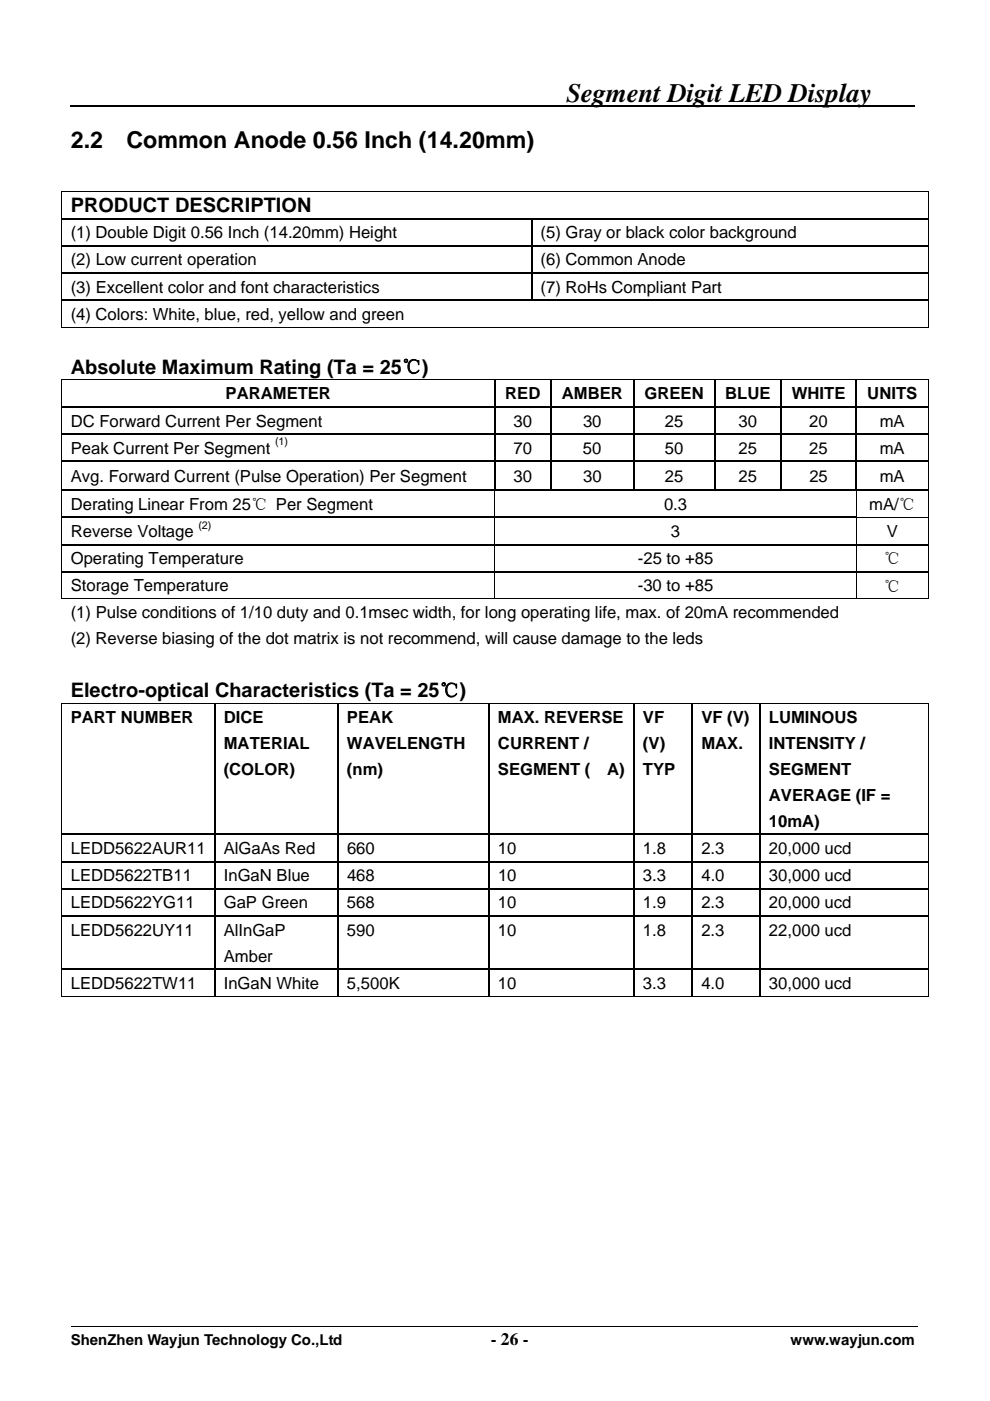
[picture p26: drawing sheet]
<svg xmlns="http://www.w3.org/2000/svg" width="210mm" height="297mm" viewBox="0 0 210 297" stroke-linecap="round" stroke-linejoin="round" font-family="sans-serif">
<defs><g id="words">
<text font-size="5.7" x="120.1" y="21.5">Segment Digit LED Display</text>
<g font-size="4.9">
<text x="15" y="31.4">2.2</text>
<text x="26.8" y="31.4">Common Anode 0.56 Inch (14.20mm)</text>
</g>
<g font-size="4.2">
<text x="15" y="45">PRODUCT DESCRIPTION</text>
<text x="15" y="79.2">Absolute Maximum Rating (Ta = 25℃)</text>
<text x="15" y="147.8">Electro-optical Characteristics (Ta = 25℃)</text>
</g>
<text font-size="3.7" x="104.1" y="285.1">- 26 -</text>
<g font-size="3.5">
<text x="15" y="50.5">(1) Double Digit 0.56 Inch (14.20mm) Height</text>
<text x="114.7" y="50.5">(5) Gray or black color background</text>
<text x="15" y="56.3">(2) Low current operation</text>
<text x="114.7" y="56.3">(6) Common Anode</text>
<text x="15" y="62">(3) Excellent color and font characteristics</text>
<text x="114.7" y="62">(7) RoHs Compliant Part</text>
<text x="15" y="67.8">(4) Colors: White, blue, red, yellow and green</text>
<text x="47.9" y="84.7">PARAMETER</text>
<text x="107.2" y="84.7">RED</text>
<text x="119.1" y="84.7">AMBER</text>
<text x="136.7" y="84.7">GREEN</text>
<text x="153.8" y="84.7">BLUE</text>
<text x="167.9" y="84.7">WHITE</text>
<text x="184" y="84.7">UNITS</text>
<text x="15" y="90.4">DC Forward Current Per Segment</text>
<text x="108.9" y="90.4">30</text>
<text x="123.7" y="90.4">30</text>
<text x="141" y="90.4">25</text>
<text x="156.7" y="90.4">30</text>
<text x="171.7" y="90.4">20</text>
<text x="186.6" y="90.4">mA</text>
<text x="15" y="96.2">Peak Current Per Segment</text>
<text x="108.9" y="96.2">70</text>
<text x="123.7" y="96.2">50</text>
<text x="141" y="96.2">50</text>
<text x="156.6" y="96.2">25</text>
<text x="171.7" y="96.2">25</text>
<text x="186.6" y="96.2">mA</text>
<text x="15" y="102.1">Avg. Forward Current (Pulse Operation) Per Segment</text>
<text x="108.9" y="102.1">30</text>
<text x="123.7" y="102.1">30</text>
<text x="141" y="102.1">25</text>
<text x="156.7" y="102.1">25</text>
<text x="171.7" y="102.1">25</text>
<text x="186.6" y="102.1">mA</text>
<text x="15" y="108.1">Derating Linear From 25℃ Per Segment</text>
<text x="15" y="113.9">Reverse Voltage</text>
<text x="140.8" y="108.1">0.3</text>
<text x="142.3" y="113.9">3</text>
<text x="184.4" y="108.1">mA/℃</text>
<text x="188.1" y="113.9">V</text>
<text x="15" y="119.6">Operating Temperature</text>
<text x="135.3" y="119.6">-25 to +85</text>
<text x="187.5" y="119.6">℃</text>
<text x="15" y="125.4">Storage Temperature</text>
<text x="135.3" y="125.4">-30 to +85</text>
<text x="187.5" y="125.4">℃</text>
<text x="15" y="131">(1) Pulse conditions of 1/10 duty and 0.1msec width, for long operating life, max. of 20mA recommended</text>
<text x="15" y="136.5">(2) Reverse biasing of the dot matrix is not recommend, will cause damage to the leds</text>
<text x="15" y="153.3">PART NUMBER</text>
<text x="47.4" y="153.3">DICE</text>
<text x="73.6" y="153.3">PEAK</text>
<text x="105.6" y="153.3">MAX. REVERSE</text>
<text x="136.4" y="153.3">VF</text>
<text x="148.8" y="153.3">VF (V)</text>
<text x="163.1" y="153.3">LUMINOUS</text>
<text x="47.5" y="158.8">MATERIAL</text>
<text x="73.6" y="158.8">WAVELENGTH</text>
<text x="105.6" y="158.8">CURRENT /</text>
<text x="136.4" y="158.8">(V)</text>
<text x="148.8" y="158.8">MAX.</text>
<text x="163.1" y="158.8">INTENSITY /</text>
<text x="47.5" y="164.3">(COLOR)</text>
<text x="73.6" y="164.3">(nm)</text>
<text x="105.6" y="164.3">SEGMENT (</text>
<text x="128.8" y="164.3">A)</text>
<text x="136.4" y="164.3">TYP</text>
<text x="163.1" y="164.3">SEGMENT</text>
<text x="163.1" y="169.8">AVERAGE (IF =</text>
<text x="163.1" y="175.3">10mA)</text>
<text x="15" y="181">LEDD5622AUR11</text>
<text x="47.5" y="181">AlGaAs Red</text>
<text x="73.6" y="181">660</text>
<text x="105.6" y="181">10</text>
<text x="136.4" y="181">1.8</text>
<text x="148.8" y="181">2.3</text>
<text x="163.1" y="181">20,000 ucd</text>
<text x="15" y="186.9">LEDD5622TB11</text>
<text x="47.5" y="186.9">InGaN Blue</text>
<text x="73.6" y="186.9">468</text>
<text x="105.6" y="186.9">10</text>
<text x="136.4" y="186.9">3.3</text>
<text x="148.8" y="186.9">4.0</text>
<text x="163.1" y="186.9">30,000 ucd</text>
<text x="15" y="192.6">LEDD5622YG11</text>
<text x="47.5" y="192.6">GaP Green</text>
<text x="73.6" y="192.6">568</text>
<text x="105.6" y="192.6">10</text>
<text x="136.4" y="192.6">1.9</text>
<text x="148.8" y="192.6">2.3</text>
<text x="163.1" y="192.6">20,000 ucd</text>
<text x="15" y="198.4">LEDD5622UY11</text>
<text x="47.4" y="198.4">AlInGaP</text>
<text x="47.5" y="203.9">Amber</text>
<text x="73.6" y="198.4">590</text>
<text x="105.6" y="198.4">10</text>
<text x="136.4" y="198.4">1.8</text>
<text x="148.8" y="198.4">2.3</text>
<text x="163.1" y="198.4">22,000 ucd</text>
<text x="15" y="209.7">LEDD5622TW11</text>
<text x="47.5" y="209.7">InGaN White</text>
<text x="73.6" y="209.7">5,500K</text>
<text x="105.6" y="209.7">10</text>
<text x="136.4" y="209.7">3.3</text>
<text x="148.8" y="209.7">4.0</text>
<text x="163.1" y="209.7">30,000 ucd</text>
</g>
<g font-size="3.2">
<text x="15" y="285.1">ShenZhen Wayjun Technology Co.,Ltd</text>
<text x="167.7" y="285.1">www.wayjun.com</text>
</g>
<g font-size="2.3">
<text x="58.3" y="94.4">(1)</text>
<text x="42.1" y="112.1">(2)</text>
</g>
</g></defs>
<path d="M15 22.4h179.1" fill="none" stroke="#000" stroke-width=".4"/>
<g fill="none" stroke="#000" stroke-width=".21">
<path d="M13 40.6h184M13.1 40.7v5.5M13.1 46.5v5.5M13.1 52.3v5.5M13.1 58v5.5M196.9 40.7v5.5M196.9 46.5v5.5M196.9 52.3v5.5M196.9 58v5.5M13 69.4h183.8M13.1 63.8v5.7M196.9 63.8v5.7"/>
<path d="M13 80.6h184M13.1 80.6v5.6M13.1 86.4v5.5M13.1 92.2v5.5M13.1 98v5.8M196.9 80.6v5.6M196.9 86.4v5.5M196.9 92.2v5.5M196.9 98v5.8M13.1 104.1v5.5M13.1 109.9v5.4M13.1 115.6v5.5"/>
<path d="M105 104.1v5.5M105 109.9v5.4M105 115.6v5.5M181.6 104.1v5.5M181.6 109.9v5.4M181.6 115.6v5.5M181.7 109.7h15.1M196.9 104.1v5.5M196.9 109.9v5.4M196.9 115.6v5.5M13 127h91.9M13.1 121.4v5.6"/>
<path d="M105 121.4v5.6M105.1 127h76.4M181.6 121.4v5.6M181.7 127h15.1M196.9 121.4v5.6M13 149.1h184M13.1 149.2v27.6M196.9 149.2v27.6M13.1 177v5.6M196.9 177v5.6M13.1 182.9v5.4M13.1 188.6v5.5"/>
<path d="M13.1 194.4v11M196.9 182.9v5.4M196.9 188.6v5.5M196.9 194.4v11M13 211.2h183.8M13.1 205.7v5.6M196.9 205.7v5.6M15 281.3h179.6"/>
</g>
<g fill="#000">
<path d="M13 40.6h.2v.1h-.2zM13 46.2h.2v.3h-.2zM13 52h.2v.3h-.2zM13 57.8h.2v.2h-.2zM112.6 46.2h.3v.3h-.3zM112.6 52h.3v.3h-.3zM112.6 57.8h.3v.2h-.3zM196.8 40.6h.2v.1h-.2zM196.8 46.2h.2v.3h-.2zM196.8 52h.2v.3h-.2zM196.8 57.8h.2v.2h-.2zM13 63.5h.2v.3h-.2z"/>
<path d="M196.8 63.5h.2v.3h-.2zM196.8 69.3h.2v.2h-.2zM13 80.5h.2v.1h-.2zM13 86.2h.2v.2h-.2zM13 91.9h.2v.3h-.2zM13 97.7h.2v.3h-.2zM104.9 86.2h.2v.2h-.2zM104.9 91.9h.2v.3h-.2zM104.9 97.7h.2v.3h-.2zM116.7 86.2h.2v.2h-.2zM116.7 91.9h.2v.3h-.2zM116.7 97.7h.2v.3h-.2z"/>
<path d="M134.3 86.2h.3v.2h-.3zM134.3 91.9h.3v.3h-.3zM134.3 97.7h.3v.3h-.3zM151.5 86.2h.2v.2h-.2zM151.5 91.9h.2v.3h-.2zM151.5 97.7h.2v.3h-.2zM165.5 86.2h.3v.2h-.3zM165.5 91.9h.3v.3h-.3zM165.5 97.7h.3v.3h-.3zM181.5 86.2h.2v.2h-.2zM181.5 91.9h.2v.3h-.2zM181.5 97.7h.2v.3h-.2z"/>
<path d="M196.8 80.5h.2v.1h-.2zM196.8 86.2h.2v.2h-.2zM196.8 91.9h.2v.3h-.2zM196.8 97.7h.2v.3h-.2zM13 103.8h.2v.3h-.2zM13 109.6h.2v.3h-.2zM13 115.3h.2v.3h-.2zM104.9 104.1h.2zM104.9 109.8l.2 .1zM104.9 115.6h.2zM181.5 104.1h.2zM181.5 109.6h.2v.3h-.2z"/>
<path d="M181.5 115.6h.2zM196.8 103.8h.2v.3h-.2zM196.8 109.6h.2v.3h-.2zM196.8 115.3h.2v.3h-.2zM13 121.1h.2v.3h-.2zM104.9 121.4h.2zM181.5 121.4h.2zM196.8 121.1h.2v.3h-.2zM196.8 126.9h.2v.1h-.2zM13 149.1h.2v.1h-.2zM196.8 149.1h.2v.1h-.2zM13 176.8h.2v.2h-.2z"/>
<path d="M45.4 176.8h.3v.2h-.3zM71.6 176.8h.2v.2h-.2zM103.6 176.8h.2v.2h-.2zM134.3 176.8h.3v.2h-.3zM146.7 176.8h.3v.2h-.3zM161.1 176.8h.2v.2h-.2zM196.8 176.8h.2v.2h-.2zM13 182.6h.2v.3h-.2zM13 188.3h.2v.3h-.2zM13 194.1h.2v.3h-.2zM45.4 182.6h.3v.3h-.3zM45.4 188.3h.3v.3h-.3z"/>
<path d="M45.4 194.1h.3v.3h-.3zM71.6 182.6h.2v.3h-.2zM71.6 188.3h.2v.3h-.2zM71.6 194.1h.2v.3h-.2zM103.6 182.6h.2v.3h-.2zM103.6 188.3h.2v.3h-.2zM103.6 194.1h.2v.3h-.2zM134.3 182.6h.3v.3h-.3zM134.3 188.3h.3v.3h-.3zM134.3 194.1h.3v.3h-.3zM146.7 182.6h.3v.3h-.3zM146.7 188.3h.3v.3h-.3z"/>
<path d="M146.7 194.1h.3v.3h-.3zM161.1 182.6h.2v.3h-.2zM161.1 188.3h.2v.3h-.2zM161.1 194.1h.2v.3h-.2zM196.8 182.6h.2v.3h-.2zM196.8 188.3h.2v.3h-.2zM196.8 194.1h.2v.3h-.2zM13 205.4h.2v.3h-.2zM45.4 205.4h.3v.3h-.3zM71.6 205.4h.2v.3h-.2zM103.6 205.4h.2v.3h-.2zM134.3 205.4h.3v.3h-.3z"/>
<path d="M146.7 205.4h.3v.3h-.3zM161.1 205.4h.2v.3h-.2zM196.8 205.4h.2v.3h-.2zM196.8 211.2h.2v.1h-.2z"/>
</g>
<g fill="none" stroke="#000" stroke-width=".25">
<path d="M13.2 46.4h99.4M13.2 52.1h99.4M13.2 57.9h99.4M112.8 46.5v5.5M112.8 52.3v5.5M112.8 58v5.5M112.9 46.4h83.9M112.9 52.1h83.9M112.9 57.9h83.9M196.8 63.7h-183.6M13.2 86.3h91.7M13.2 92.1h91.7"/>
<path d="M13.2 97.8h91.7M105 80.6v5.6M105 86.4v5.5M105 92.2v5.5M105 98v5.8M105.1 86.3h11.6M105.1 92.1h11.6M105.1 97.8h11.6M116.8 80.6v5.6M116.8 86.4v5.5M116.8 92.2v5.5M116.8 98v5.8"/>
<path d="M116.9 86.3h17.4M116.9 92.1h17.4M116.9 97.8h17.4M134.4 80.6v5.6M134.4 86.4v5.5M134.4 92.2v5.5M134.4 98v5.8M134.6 86.3h16.9M134.6 92.1h16.9M134.6 97.8h16.9M151.6 80.6v5.6M151.6 86.4v5.5"/>
<path d="M151.6 92.2v5.5M151.6 98v5.8M151.7 86.3h13.8M151.7 92.1h13.8M151.7 97.8h13.8M165.7 80.6v5.6M165.7 86.4v5.5M165.7 92.2v5.5M165.7 98v5.8M165.8 86.3h15.7M165.8 92.1h15.7M165.8 97.8h15.7"/>
<path d="M181.6 80.6v5.6M181.6 86.4v5.5M181.6 92.2v5.5M181.6 98v5.8M181.7 86.3h15.1M181.7 92.1h15.1M181.7 97.8h15.1M13.2 103.9h183.6M13.2 109.7h168.3M13.2 115.5h183.6M13.2 121.2h183.6M45.6 149.2v27.6"/>
<path d="M71.7 149.2v27.6M103.7 149.2v27.6M134.5 149.2v27.6M146.9 149.2v27.6M161.2 149.2v27.6M13.2 176.9h32.2M45.6 177v5.6M45.7 176.9h25.9M71.7 177v5.6M71.8 176.9h31.8M103.7 177v5.6M103.8 176.9h30.5"/>
<path d="M134.5 177v5.6M134.6 176.9h12.1M146.9 177v5.6M147 176.9h14.1M161.2 177v5.6M161.3 176.9h35.5M13.2 182.7h32.2M13.2 188.5h32.2M13.2 194.2h32.2M45.6 182.9v5.4M45.6 188.6v5.5M45.6 194.4v11"/>
<path d="M45.7 182.7h25.9M45.7 188.5h25.9M45.7 194.2h25.9M71.7 182.9v5.4M71.7 188.6v5.5M71.7 194.4v11M71.8 182.7h31.8M71.8 188.5h31.8M71.8 194.2h31.8M103.7 182.9v5.4M103.7 188.6v5.5M103.7 194.4v11"/>
<path d="M103.8 182.7h30.5M103.8 188.5h30.5M103.8 194.2h30.5M134.5 182.9v5.4M134.5 188.6v5.5M134.5 194.4v11M134.6 182.7h12.1M134.6 188.5h12.1M134.6 194.2h12.1M146.9 182.9v5.4M146.9 188.6v5.5M146.9 194.4v11"/>
<path d="M147 182.7h14.1M147 188.5h14.1M147 194.2h14.1M161.2 182.9v5.4M161.2 188.6v5.5M161.2 194.4v11M161.3 182.7h35.5M161.3 188.5h35.5M161.3 194.2h35.5M13.2 205.5h32.2M45.6 205.7v5.5M45.7 205.5h25.9"/>
<path d="M71.7 205.7v5.5M71.8 205.5h31.8M103.7 205.7v5.5M103.8 205.5h30.5M134.5 205.7v5.5M134.6 205.5h12.1M146.9 205.7v5.5M147 205.5h14.1M161.2 205.7v5.5M161.3 205.5h35.5"/>
</g>
<use href="#words"/>
</svg>
